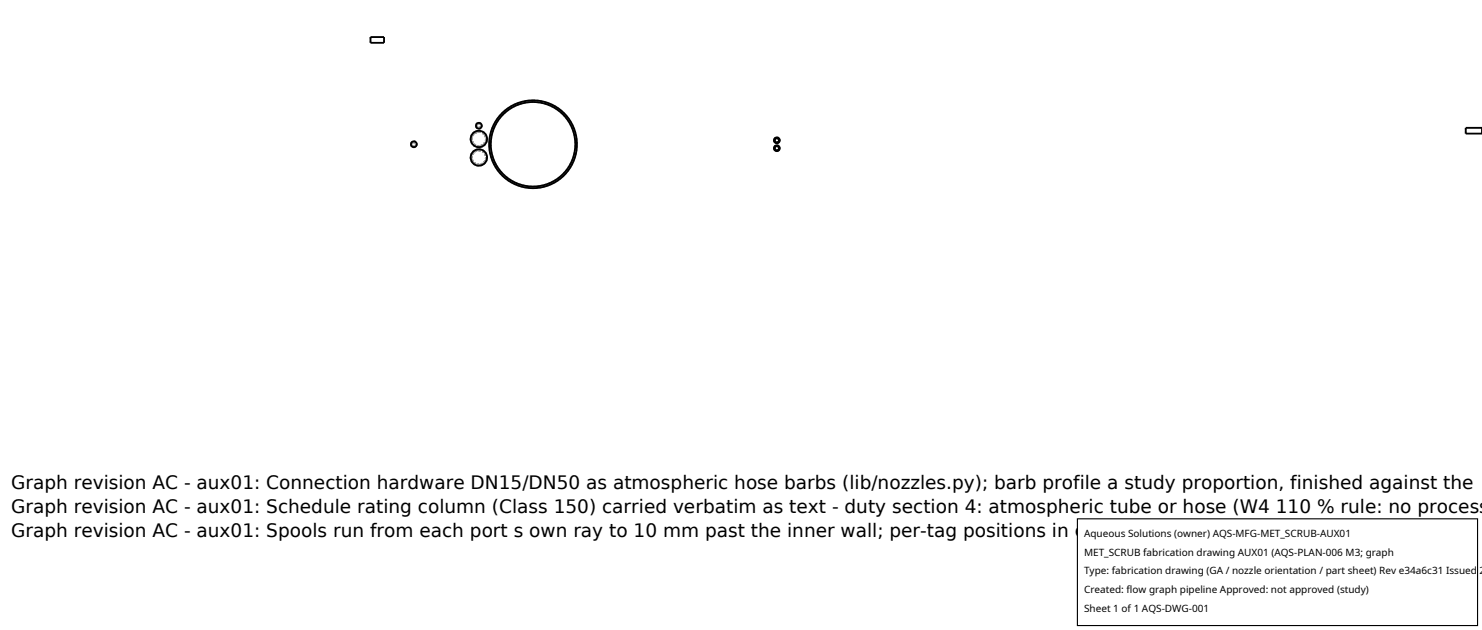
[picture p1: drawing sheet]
<svg xmlns="http://www.w3.org/2000/svg" width="212mm" height="90mm" viewBox="0 0 212 90" stroke-linecap="round" stroke-linejoin="round" font-family="sans-serif">
<defs><g id="words">
<g font-size="2.6">
<text x="1.6" y="69.8">Graph revision AC - aux01: Connection hardware DN15/DN50 as atmospheric hose barbs (lib/nozzles.py); barb profile a study proportion, finished against the</text>
<text x="1.6" y="73.3">Graph revision AC - aux01: Schedule rating column (Class 150) carried verbatim as text - duty section 4: atmospheric tube or hose (W4 110 % rule: no process</text>
<text x="1.6" y="76.7">Graph revision AC - aux01: Spools run from each port s own ray to 10 mm past the inner wall; per-tag positions in check.nozzles_drawn</text>
</g>
<g font-size="1.4">
<text x="154.8" y="76.6">Aqueous Solutions (owner) AQS-MFG-MET_SCRUB-AUX01</text>
<text x="154.8" y="79.3">MET_SCRUB fabrication drawing AUX01 (AQS-PLAN-006 M3; graph</text>
<text x="154.8" y="82">Type: fabrication drawing (GA / nozzle orientation / part sheet) Rev e34a6c31 Issued 2</text>
<text x="154.8" y="84.7">Created: flow graph pipeline Approved: not approved (study)</text>
<text x="154.8" y="87.4">Sheet 1 of 1 AQS-DWG-001</text>
</g>
</g></defs>
<g fill="none" stroke="#a0a0a0" stroke-width=".26" stroke-dasharray=".3 .3" stroke-linecap="butt">
<path d="M52.9 5.3v.8M54.9 5.3v.8M68.4 18.7l.5 .1 .4 .3 .2 .4 .1 .4-.2 .5-.2 .3-.4 .2-.4 .1-.5-.1-.4-.3-.2-.3-.1-.5 .1-.4 .3-.4 .3-.2 .5-.1M68.4 18.8l.4 .1 .3 .2 .2 .3 .1 .4-.3 .7-.3 .3-.4 .1-.4-.1-.3-.2-.2-.3-.1-.4v-.4l.3-.4 .3-.2 .4-.1M68.4 18.8l.4 .1 .3 .2 .3 .4v.4l-.1 .4-.2 .3-.3 .2-.4 .1-.4-.1-.4-.2-.2-.4-.1-.4 .3-.7 .4-.2 .4-.1M68.4 17.5l.3 .2 .1 .3-.1 .3-.3 .1-.3-.2-.1-.3 .1-.3 .3-.1M68.4 17.7l.2 .1 .1 .2-.1 .2-.2 .1-.2-.1-.1-.3 .1-.2h.2M68.4 17.6l.2 .1 .1 .3-.1 .2-.2 .1-.3-.1v-.3l.1-.2 .2-.1M76.1 14.3l1.3 .2 1.1 .3 1 .5 1 .8 .8 .9 .6 1.1 .4 1.2 .1 1.2-.1 1.3-.3 1.1-.7 1.2-.7 .9-1 .8-1 .6-1.2 .3-1.2 .2-1.3-.2-1.2-.3-1-.6-1-.7-.7-1-.6-1-.4-1.2-.1-1.2 .1-1.3 .4-1.2 .5-1 .8-1 .9-.8 1.1-.6 1.2-.3 1.2-.2M76.1 14.6l-1.2 .1-1.2 .4-1 .5-.9 .8-.7 .9-.6 1-.3 1.2-.1 1.2 .1 1.2 .4 1.1 .6 1.1 .8 .9 .9 .7 1 .5 1.1 .3 1.2 .1 1.2-.1 1.1-.4 1-.5 1-.8 .7-.9 .5-1 .4-1.2 .1-1.2-.2-1.2-.3-1.1-.6-1-.7-.9-1-.7-1-.6-1.2-.3-1.1-.1M111 19.6l.2 .1 .2 .3-.2 .3-.3 .1-.3-.1-.1-.3 .2-.3 .3-.1M111 19.7l-.2 .1-.2 .2 .1 .2 .2 .1h.3l.1-.3-.1-.2-.2-.1"/>
<path d="M111 19.7l-.3 .1-.1 .2 .1 .3 .2 .1 .3-.1 .1-.3-.1-.2-.2-.1M209.3 19.1v-.8M211.7 19.1v-.8M59.1 20.2l.3 .1 .1 .3-.1 .3-.3 .1-.3-.1-.1-.3 .1-.3 .3-.1M59.1 20.3l.2 .1 .1 .2-.1 .2-.2 .1-.2-.1-.1-.2 .1-.2 .2-.1M68.4 21.3l.5 .1 .4 .3 .2 .4 .1 .4-.1 .5-.3 .3-.4 .3-.4 .1-.5-.1-.4-.3-.2-.4-.1-.4 .1-.5 .3-.4 .3-.2 .5-.1M68.4 21.5l.4 .1 .3 .2 .3 .7-.1 .4-.2 .3-.3 .2-.4 .1-.7-.3-.2-.3-.1-.4v-.4l.3-.3 .3-.2 .4-.1M68.4 21.4l.4 .1 .3 .3 .3 .3v.4v.4l-.3 .3-.3 .2-.4 .1-.5-.1-.3-.2-.2-.3-.1-.4 .1-.5 .3-.3 .3-.2 .4-.1M111 20.8l.3 .1 .1 .3-.2 .3-.3 .1-.3-.2-.1-.3 .2-.2 .3-.1M111 20.9h-.3l-.1 .3 .1 .2 .2 .1 .3-.1 .1-.2-.1-.2-.2-.1M111 20.8l-.3 .1-.1 .3 .1 .2 .2 .1 .3-.1 .1-.2-.1-.3-.2-.1"/>
</g>
<g fill="none" stroke="#000" stroke-width=".26">
<path d="M52.9 5.3h2v.8h-2zM209.3 18.3h2.4v.8h-2.4z"/>
<circle cx="68.4" cy="19.8" r="1.17"/>
<circle cx="68.4" cy="18" r=".41"/>
<circle cx="59.1" cy="20.6" r=".41"/>
<circle cx="68.4" cy="22.5" r="1.17"/>
<circle cx="76.1" cy="20.6" r="6.3"/>
<circle cx="76.1" cy="20.6" r="6"/>
<circle cx="111" cy="21.2" r=".33"/>
<circle cx="111" cy="20" r=".3"/>
<circle cx="111" cy="20" r=".33"/>
<circle cx="111" cy="20" r=".41"/>
<circle cx="111" cy="21.2" r=".41"/>
<circle cx="111" cy="21.2" r=".3"/>
</g>
<path d="M153.9 74.1h57.1v15.2h-57.1z" fill="#fff" stroke="#000" stroke-width=".16"/>
<use href="#words"/>
</svg>
